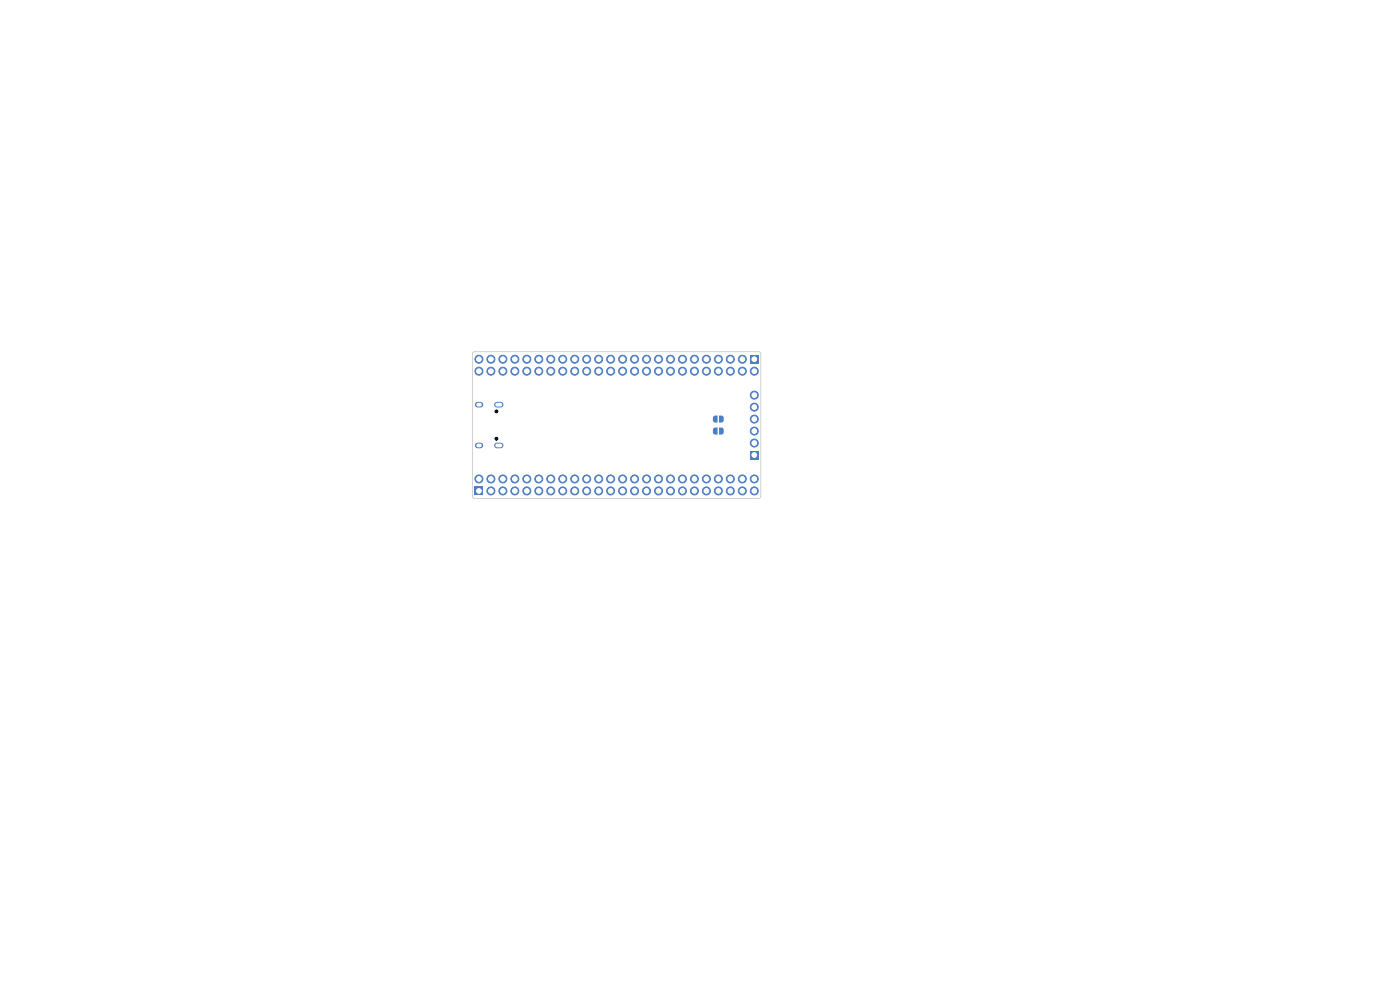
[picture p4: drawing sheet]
<svg xmlns="http://www.w3.org/2000/svg" width="297mm" height="210mm" viewBox="0 0 297 210" stroke-linecap="round" stroke-linejoin="round" font-family="sans-serif">
<path d="M101.3 85.8h.6M101.3 94.5h.6M105.4 85.8h.8M105.4 94.5h.8" fill="none" stroke="#4d7fc4" stroke-width="1.2"/>
<path d="M159.2 75.4h1.7v1.7h-1.7z" fill="#4d7fc4"/>
<g fill="#4d7fc4" stroke="#4d7fc4" stroke-width=".21">
<circle cx="160" cy="78.7" r=".85"/>
<circle cx="157.5" cy="76.2" r=".85"/>
<circle cx="157.5" cy="78.7" r=".85"/>
<circle cx="154.9" cy="76.2" r=".85"/>
<circle cx="154.9" cy="78.7" r=".85"/>
<circle cx="152.4" cy="76.2" r=".85"/>
<circle cx="152.4" cy="78.7" r=".85"/>
<circle cx="149.9" cy="76.2" r=".85"/>
<circle cx="149.9" cy="78.7" r=".85"/>
<circle cx="147.3" cy="76.2" r=".85"/>
<circle cx="147.3" cy="78.7" r=".85"/>
<circle cx="144.8" cy="76.2" r=".85"/>
<circle cx="144.8" cy="78.7" r=".85"/>
<circle cx="142.2" cy="76.2" r=".85"/>
<circle cx="142.2" cy="78.7" r=".85"/>
<circle cx="139.7" cy="76.2" r=".85"/>
<circle cx="139.7" cy="78.7" r=".85"/>
<circle cx="137.2" cy="76.2" r=".85"/>
<circle cx="137.2" cy="78.7" r=".85"/>
<circle cx="134.6" cy="76.2" r=".85"/>
<circle cx="134.6" cy="78.7" r=".85"/>
<circle cx="132.1" cy="76.2" r=".85"/>
<circle cx="132.1" cy="78.7" r=".85"/>
<circle cx="129.5" cy="76.2" r=".85"/>
<circle cx="129.5" cy="78.7" r=".85"/>
<circle cx="127" cy="76.2" r=".85"/>
<circle cx="127" cy="78.7" r=".85"/>
<circle cx="124.5" cy="76.2" r=".85"/>
<circle cx="124.5" cy="78.7" r=".85"/>
<circle cx="121.9" cy="76.2" r=".85"/>
<circle cx="121.9" cy="78.7" r=".85"/>
<circle cx="119.4" cy="76.2" r=".85"/>
<circle cx="119.4" cy="78.7" r=".85"/>
<circle cx="116.8" cy="76.2" r=".85"/>
<circle cx="116.8" cy="78.7" r=".85"/>
<circle cx="114.3" cy="76.2" r=".85"/>
<circle cx="114.3" cy="78.7" r=".85"/>
<circle cx="111.8" cy="76.2" r=".85"/>
<circle cx="111.8" cy="78.7" r=".85"/>
<circle cx="109.2" cy="76.2" r=".85"/>
<circle cx="109.2" cy="78.7" r=".85"/>
<circle cx="106.7" cy="76.2" r=".85"/>
<circle cx="106.7" cy="78.7" r=".85"/>
<circle cx="104.1" cy="76.2" r=".85"/>
<circle cx="104.1" cy="78.7" r=".85"/>
<circle cx="101.6" cy="76.2" r=".85"/>
<circle cx="101.6" cy="78.7" r=".85"/>
</g>
<path d="M159.2 95.7h1.7v1.7h-1.7z" fill="#4d7fc4"/>
<g fill="#4d7fc4" stroke="#4d7fc4" stroke-width=".21">
<circle cx="160" cy="94" r=".85"/>
<circle cx="160" cy="91.4" r=".85"/>
<circle cx="160" cy="88.9" r=".85"/>
<circle cx="160" cy="86.4" r=".85"/>
<circle cx="160" cy="83.8" r=".85"/>
</g>
<path d="M100.8 103.3h1.6v1.7h-1.6z" fill="#4d7fc4"/>
<g fill="#4d7fc4" stroke="#4d7fc4" stroke-width=".21">
<circle cx="101.6" cy="101.6" r=".85"/>
<circle cx="104.1" cy="104.1" r=".85"/>
<circle cx="104.1" cy="101.6" r=".85"/>
<circle cx="106.7" cy="104.1" r=".85"/>
<circle cx="106.7" cy="101.6" r=".85"/>
<circle cx="109.2" cy="104.1" r=".85"/>
<circle cx="109.2" cy="101.6" r=".85"/>
<circle cx="111.8" cy="104.1" r=".85"/>
<circle cx="111.8" cy="101.6" r=".85"/>
<circle cx="114.3" cy="104.1" r=".85"/>
<circle cx="114.3" cy="101.6" r=".85"/>
<circle cx="116.8" cy="104.1" r=".85"/>
<circle cx="116.8" cy="101.6" r=".85"/>
<circle cx="119.4" cy="104.1" r=".85"/>
<circle cx="119.4" cy="101.6" r=".85"/>
<circle cx="121.9" cy="104.1" r=".85"/>
<circle cx="121.9" cy="101.6" r=".85"/>
<circle cx="124.5" cy="104.1" r=".85"/>
<circle cx="124.5" cy="101.6" r=".85"/>
<circle cx="127" cy="104.1" r=".85"/>
<circle cx="127" cy="101.6" r=".85"/>
<circle cx="129.5" cy="104.1" r=".85"/>
<circle cx="129.5" cy="101.6" r=".85"/>
<circle cx="132.1" cy="104.1" r=".85"/>
<circle cx="132.1" cy="101.6" r=".85"/>
<circle cx="134.6" cy="104.1" r=".85"/>
<circle cx="134.6" cy="101.6" r=".85"/>
<circle cx="137.2" cy="104.1" r=".85"/>
<circle cx="137.2" cy="101.6" r=".85"/>
<circle cx="139.7" cy="104.1" r=".85"/>
<circle cx="139.7" cy="101.6" r=".85"/>
<circle cx="142.2" cy="104.1" r=".85"/>
<circle cx="142.2" cy="101.6" r=".85"/>
<circle cx="144.8" cy="104.1" r=".85"/>
<circle cx="144.8" cy="101.6" r=".85"/>
<circle cx="147.3" cy="104.1" r=".85"/>
<circle cx="147.3" cy="101.6" r=".85"/>
<circle cx="149.9" cy="104.1" r=".85"/>
<circle cx="149.9" cy="101.6" r=".85"/>
<circle cx="152.4" cy="104.1" r=".85"/>
<circle cx="152.4" cy="101.6" r=".85"/>
<circle cx="154.9" cy="104.1" r=".85"/>
<circle cx="154.9" cy="101.6" r=".85"/>
<circle cx="157.5" cy="104.1" r=".85"/>
<circle cx="157.5" cy="101.6" r=".85"/>
<circle cx="160" cy="104.1" r=".85"/>
<circle cx="160" cy="101.6" r=".85"/>
</g>
<g fill="#4d7fc4">
<path d="M152.5 90.7h.7l.3 .3v.8l-.3 .4h-.7z"/>
<path d="M151.3 90.9l.4-.2h.5v1.5h-.5l-.4-.2z"/>
<path d="M152.5 88.2h.7l.3 .3v.7l-.3 .4-.7 .1z"/>
<path d="M151.3 88.3l.4-.1h.5v1.5l-.5-.1-.4-.1z"/>
</g>
<path d="M100.4 74.7l.3-.1h60.4l.3 .5-.1 30.4-.4 .3-60.4-.1-.3-.4v-30.2z" fill="none" stroke="#d0d2cd" stroke-width=".21"/>
<g fill="#000" stroke="#000" stroke-width=".21">
<circle cx="105.3" cy="87.3" r=".3"/>
<circle cx="105.3" cy="93.1" r=".3"/>
</g>
<path d="M101.4 85.8h.4M101.4 94.5h.4M105.5 85.8h.7M105.5 94.5h.7" fill="none" stroke="#fff" stroke-width=".8"/>
<g fill="#fff" stroke="#fff" stroke-width=".21">
<circle cx="160" cy="76.2" r=".5"/>
<circle cx="160" cy="78.7" r=".5"/>
<circle cx="157.5" cy="76.2" r=".5"/>
<circle cx="157.5" cy="78.7" r=".5"/>
<circle cx="154.9" cy="76.2" r=".5"/>
<circle cx="154.9" cy="78.7" r=".5"/>
<circle cx="152.4" cy="76.2" r=".5"/>
<circle cx="152.4" cy="78.7" r=".5"/>
<circle cx="149.9" cy="76.2" r=".5"/>
<circle cx="149.9" cy="78.7" r=".5"/>
<circle cx="147.3" cy="76.2" r=".5"/>
<circle cx="147.3" cy="78.7" r=".5"/>
<circle cx="144.8" cy="76.2" r=".5"/>
<circle cx="144.8" cy="78.7" r=".5"/>
<circle cx="142.2" cy="76.2" r=".5"/>
<circle cx="142.2" cy="78.7" r=".5"/>
<circle cx="139.7" cy="76.2" r=".5"/>
<circle cx="139.7" cy="78.7" r=".5"/>
<circle cx="137.2" cy="76.2" r=".5"/>
<circle cx="137.2" cy="78.7" r=".5"/>
<circle cx="134.6" cy="76.2" r=".5"/>
<circle cx="134.6" cy="78.7" r=".5"/>
<circle cx="132.1" cy="76.2" r=".5"/>
<circle cx="132.1" cy="78.7" r=".5"/>
<circle cx="129.5" cy="76.2" r=".5"/>
<circle cx="129.5" cy="78.7" r=".5"/>
<circle cx="127" cy="76.2" r=".5"/>
<circle cx="127" cy="78.7" r=".5"/>
<circle cx="124.5" cy="76.2" r=".5"/>
<circle cx="124.5" cy="78.7" r=".5"/>
<circle cx="121.9" cy="76.2" r=".5"/>
<circle cx="121.9" cy="78.7" r=".5"/>
<circle cx="119.4" cy="76.2" r=".5"/>
<circle cx="119.4" cy="78.7" r=".5"/>
<circle cx="116.8" cy="76.2" r=".5"/>
<circle cx="116.8" cy="78.7" r=".5"/>
<circle cx="114.3" cy="76.2" r=".5"/>
<circle cx="114.3" cy="78.7" r=".5"/>
<circle cx="111.8" cy="76.2" r=".5"/>
<circle cx="111.8" cy="78.7" r=".5"/>
<circle cx="109.2" cy="76.2" r=".5"/>
<circle cx="109.2" cy="78.7" r=".5"/>
<circle cx="106.7" cy="76.2" r=".5"/>
<circle cx="106.7" cy="78.7" r=".5"/>
<circle cx="104.1" cy="76.2" r=".5"/>
<circle cx="104.1" cy="78.7" r=".5"/>
<circle cx="101.6" cy="76.2" r=".5"/>
<circle cx="101.6" cy="78.7" r=".5"/>
<circle cx="160" cy="96.5" r=".5"/>
<circle cx="160" cy="94" r=".5"/>
<circle cx="160" cy="91.4" r=".5"/>
<circle cx="160" cy="88.9" r=".5"/>
<circle cx="160" cy="86.4" r=".5"/>
<circle cx="160" cy="83.8" r=".5"/>
<circle cx="101.6" cy="104.1" r=".5"/>
<circle cx="101.6" cy="101.6" r=".5"/>
<circle cx="104.1" cy="104.1" r=".5"/>
<circle cx="104.1" cy="101.6" r=".5"/>
<circle cx="106.7" cy="104.1" r=".5"/>
<circle cx="106.7" cy="101.6" r=".5"/>
<circle cx="109.2" cy="104.1" r=".5"/>
<circle cx="109.2" cy="101.6" r=".5"/>
<circle cx="111.8" cy="104.1" r=".5"/>
<circle cx="111.8" cy="101.6" r=".5"/>
<circle cx="114.3" cy="104.1" r=".5"/>
<circle cx="114.3" cy="101.6" r=".5"/>
<circle cx="116.8" cy="104.1" r=".5"/>
<circle cx="116.8" cy="101.6" r=".5"/>
<circle cx="119.4" cy="104.1" r=".5"/>
<circle cx="119.4" cy="101.6" r=".5"/>
<circle cx="121.9" cy="104.1" r=".5"/>
<circle cx="121.9" cy="101.6" r=".5"/>
<circle cx="124.5" cy="104.1" r=".5"/>
<circle cx="124.5" cy="101.6" r=".5"/>
<circle cx="127" cy="104.1" r=".5"/>
<circle cx="127" cy="101.6" r=".5"/>
<circle cx="129.5" cy="104.1" r=".5"/>
<circle cx="129.5" cy="101.6" r=".5"/>
<circle cx="132.1" cy="104.1" r=".5"/>
<circle cx="132.1" cy="101.6" r=".5"/>
<circle cx="134.6" cy="104.1" r=".5"/>
<circle cx="134.6" cy="101.6" r=".5"/>
<circle cx="137.2" cy="104.1" r=".5"/>
<circle cx="137.2" cy="101.6" r=".5"/>
<circle cx="139.7" cy="104.1" r=".5"/>
<circle cx="139.7" cy="101.6" r=".5"/>
<circle cx="142.2" cy="104.1" r=".5"/>
<circle cx="142.2" cy="101.6" r=".5"/>
<circle cx="144.8" cy="104.1" r=".5"/>
<circle cx="144.8" cy="101.6" r=".5"/>
<circle cx="147.3" cy="104.1" r=".5"/>
<circle cx="147.3" cy="101.6" r=".5"/>
<circle cx="149.9" cy="104.1" r=".5"/>
<circle cx="149.9" cy="101.6" r=".5"/>
<circle cx="152.4" cy="104.1" r=".5"/>
<circle cx="152.4" cy="101.6" r=".5"/>
<circle cx="154.9" cy="104.1" r=".5"/>
<circle cx="154.9" cy="101.6" r=".5"/>
<circle cx="157.5" cy="104.1" r=".5"/>
<circle cx="157.5" cy="101.6" r=".5"/>
<circle cx="160" cy="104.1" r=".5"/>
<circle cx="160" cy="101.6" r=".5"/>
</g>
</svg>
